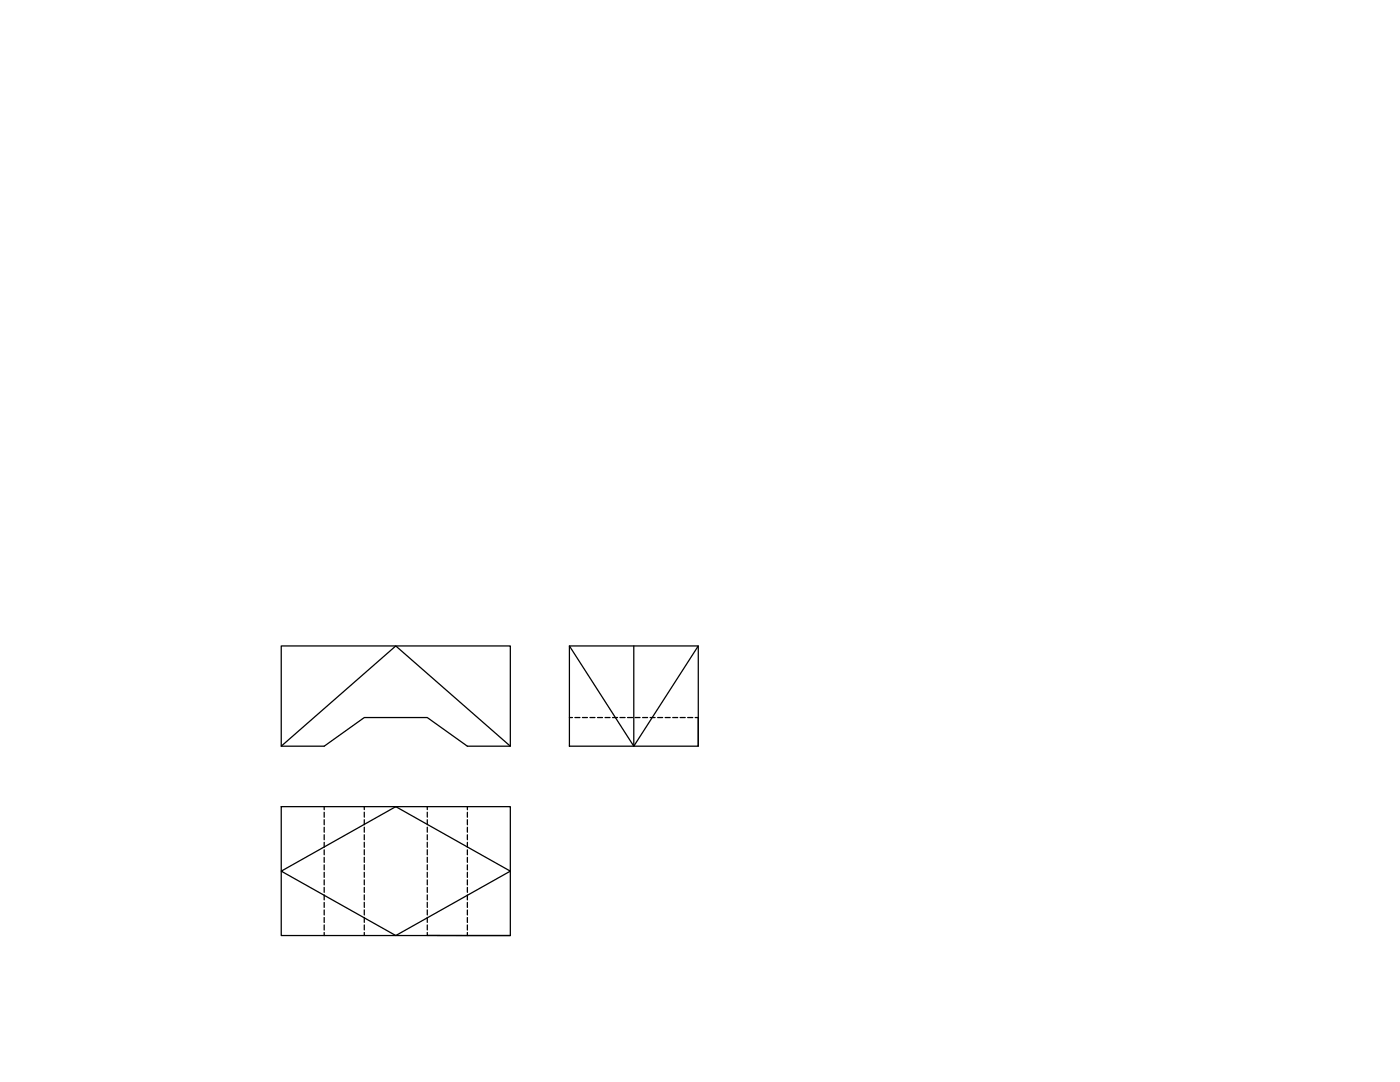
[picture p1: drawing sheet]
<svg xmlns="http://www.w3.org/2000/svg" width="279mm" height="216mm" viewBox="0 0 279 216" stroke-linecap="round" stroke-linejoin="round" font-family="sans-serif">
<!-- layer: 0 -->
<g fill="none" stroke="#000" stroke-width=".25">
<path d="M56.1 128.9h45.7v20h-8.5l-8-5.7h-12.6l-8 5.7h-8.6zM113.6 128.9h25.8v20h-25.8zM113.6 128.9l12.9 20 12.9-20M126.5 128.9v20M56.1 148.9l22.9-20 22.8 20M113.6 143.2h.7M114.7 143.2h1M116.2 143.2h1M117.7 143.2h1M119.2 143.2h1M120.7 143.2h1M122.3 143.2h.9"/>
<path d="M123.7 143.2h1M125.2 143.2h1.1M126.7 143.2h1M128.2 143.2h1M129.7 143.2h1M131.2 143.2h1M132.8 143.2h.9M134.3 143.2h.9M135.7 143.2h1.1M137.2 143.2h1.1M138.7 143.2h.7v5.7M56.1 161h45.7v25.7h-45.7z"/>
<path d="M56.1 173.8l22.9-12.8 22.8 12.8-22.8 12.9zM64.7 161v.6M64.7 162.1v1M64.7 163.6v1M64.7 165.1v1M64.7 166.6v1M64.7 168.1v1M64.7 169.6v1M64.7 171.1v1M64.7 172.6v1M64.7 174.1v1M64.7 175.6v1"/>
<path d="M64.7 177.1v1M64.7 178.6v1M72.7 161v.6M72.7 162.1v1M72.7 163.6v1M72.7 165.1v1M72.7 166.6v1M72.7 168.1v1M72.7 169.6v1M72.7 171.1v1M72.7 172.6v1M72.7 174.1v1"/>
<path d="M72.7 175.6v1M72.7 177.1v1M72.7 178.6v1M85.3 161v.6M85.3 162.1v1M85.3 163.6v1M85.3 165.1v1M85.3 166.6v1M85.3 168.1v1M85.3 169.6v1M85.3 171.1v1M85.3 172.6v1"/>
<path d="M85.3 174.1v1M85.3 175.6v1M85.3 177.1v1M85.3 178.6v1M93.3 161v.6M93.3 162.1v1M93.3 163.6v1M93.3 165.1v1M93.3 166.6v1M93.3 168.1v1M93.3 169.6v1M93.3 171.1v1"/>
<path d="M93.3 172.6v1M93.3 174.1v1M93.3 175.6v1M93.3 177.1v1M93.3 178.6v1M64.7 180.1v1M64.7 181.6v1M64.7 183.1v1M64.7 184.6v1M64.7 186.1v.6M72.7 180.1v1M72.7 181.6v1"/>
<path d="M72.7 183.1v1M72.7 184.6v1M72.7 186.1v.6M85.3 186.1v.6h8M85.3 180.1v1M85.3 181.6v1M85.3 183.1v1M85.3 184.6v1M93.3 186.1v.6h8.5M93.3 180.1v1M93.3 181.6v1M93.3 183.1v1"/>
<path d="M93.3 184.6v1"/>
</g>
</svg>
